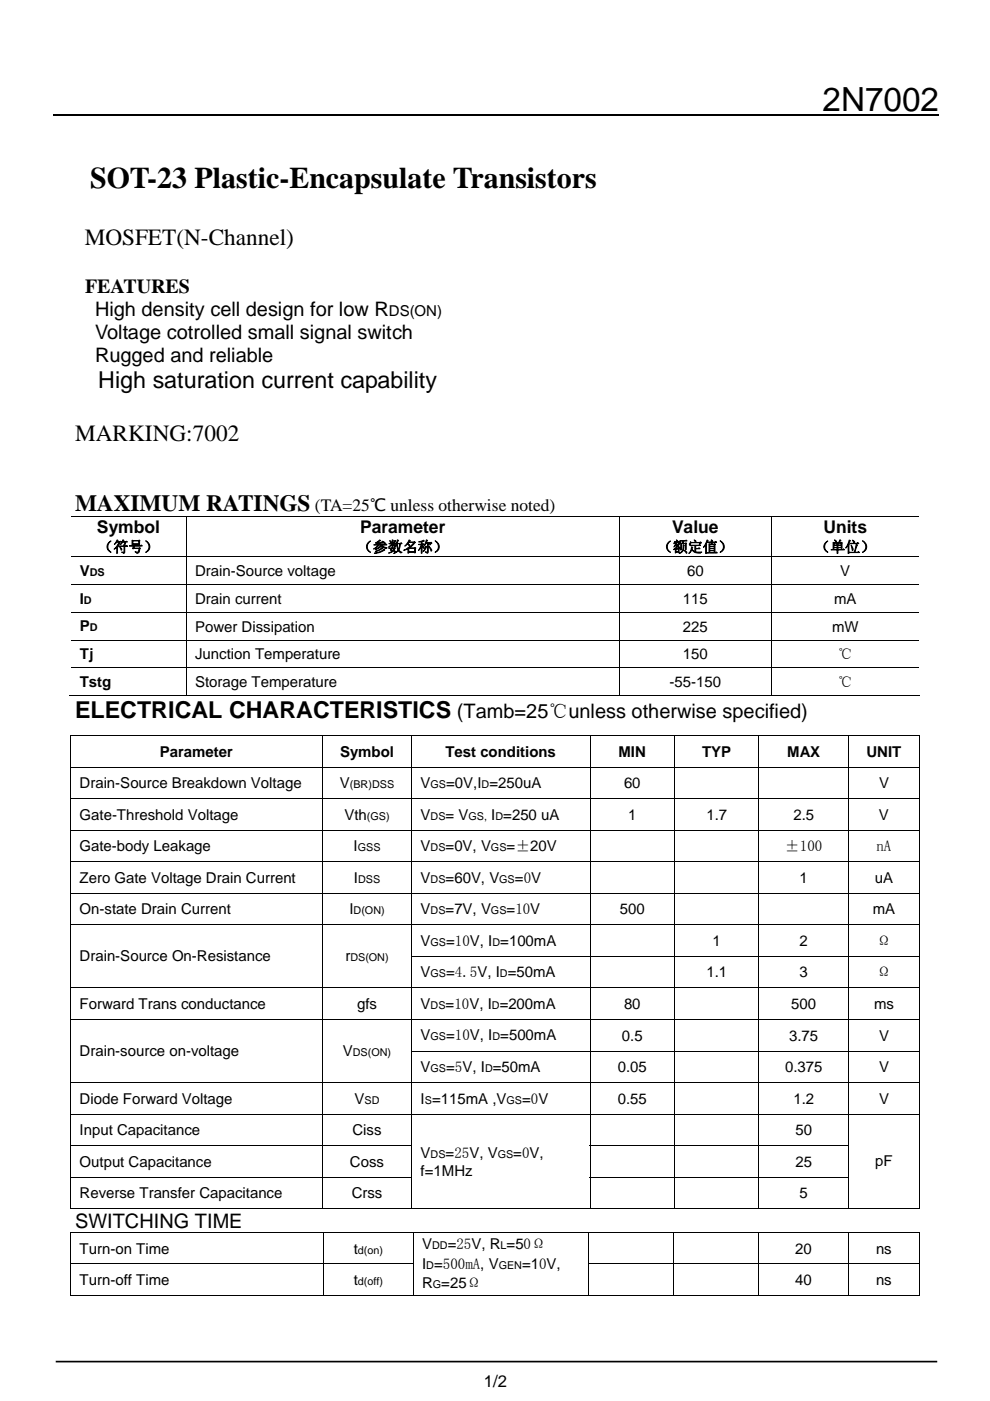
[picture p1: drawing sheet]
<svg xmlns="http://www.w3.org/2000/svg" width="210mm" height="297mm" viewBox="0 0 210 297" stroke-linecap="round" stroke-linejoin="round" font-family="sans-serif">
<defs><g id="words">
<text font-size="7.1" x="174.5" y="23.5">2N7002</text>
<text font-size="6.3" x="19.1" y="40">SOT-23 Plastic-Encapsulate Transistors</text>
<g font-size="4.9">
<text x="18" y="51.9">MOSFET(N-Channel)</text>
<text x="20.8" y="82.3">High saturation current capability</text>
<text x="15.9" y="93.6">MARKING:7002</text>
<text x="15.9" y="108.4">MAXIMUM RATINGS</text>
<text x="15.9" y="152.2">ELECTRICAL CHARACTERISTICS</text>
</g>
<g font-size="4.2">
<text x="18" y="62.1">FEATURES</text>
<text x="20.2" y="67">High density cell design for low R</text>
<text x="20.2" y="71.8">Voltage cotrolled small signal switch</text>
<text x="20.2" y="76.7">Rugged and reliable</text>
<text x="96.9" y="152.2">(Tamb=25℃unless otherwise specified)</text>
<text x="15.9" y="260.3">SWITCHING TIME</text>
</g>
<g font-size="3.7">
<text x="20.6" y="113.1">Symbol</text>
<text x="66.8" y="108.4">(TA=25℃ unless otherwise noted)</text>
<text x="76.4" y="113.1">Parameter</text>
<text x="142.5" y="113.1">Value</text>
<text x="174.7" y="113.1">Units</text>
</g>
<text font-size="3.5" x="102.6" y="294.1">1/2</text>
<g font-size="3.2">
<text x="82.5" y="67">DS(ON)</text>
<text x="20.9" y="117">（符号）</text>
<text x="75.9" y="117">（参数名称）</text>
<text x="139.5" y="117">（额定值）</text>
<text x="172.9" y="117">（单位）</text>
<text x="16.9" y="122.1">V</text>
<text x="41.4" y="122.1">Drain-Source voltage</text>
<text x="145.7" y="122.1">60</text>
<text x="178.2" y="122.1">V</text>
<text x="16.9" y="128">I</text>
<text x="41.4" y="128">Drain current</text>
<text x="144.8" y="128">115</text>
<text x="176.9" y="128">mA</text>
<text x="16.9" y="133.9">P</text>
<text x="41.4" y="133.9">Power Dissipation</text>
<text x="144.8" y="133.9">225</text>
<text x="176.5" y="133.9">mW</text>
<text x="16.9" y="139.7">Tj</text>
<text x="41.4" y="139.8">Junction Temperature</text>
<text x="144.8" y="139.8">150</text>
<text x="177.7" y="139.8">℃</text>
<text x="16.9" y="145.6">Tstg</text>
<text x="41.4" y="145.7">Storage Temperature</text>
<text x="142" y="145.7">-55-150</text>
<text x="177.7" y="145.7">℃</text>
<text x="33.9" y="160.4">Parameter</text>
<text x="72.1" y="160.4">Symbol</text>
<text x="94.5" y="160.4">Test conditions</text>
<text x="131.2" y="160.4">MIN</text>
<text x="148.9" y="160.4">TYP</text>
<text x="166.9" y="160.4">MAX</text>
<text x="183.8" y="160.4">UNIT</text>
<text x="16.9" y="167.1">Drain-Source Breakdown Voltage</text>
<text x="72.1" y="167.1">V</text>
<text x="89.2" y="167.1">V</text>
<text x="94.6" y="167.1">=0V,I =250uA</text>
<text x="132.4" y="167.1">60</text>
<text x="186.4" y="167.1">V</text>
<text x="16.9" y="173.8">Gate-Threshold Voltage</text>
<text x="73" y="173.8">Vth</text>
<text x="89.2" y="173.8">V</text>
<text x="94.5" y="173.8">= V</text>
<text x="104.2" y="173.8">I =250 uA</text>
<text x="133.3" y="173.8">1</text>
<text x="149.9" y="173.8">1.7</text>
<text x="168.3" y="173.8">2.5</text>
<text x="186.4" y="173.8">V</text>
<text x="16.9" y="180.5">Gate-body Leakage</text>
<text x="75" y="180.5">I</text>
<text x="89.2" y="180.5">V</text>
<text x="94.5" y="180.5">=0V, V</text>
<text x="107.4" y="180.5">=±20V</text>
<text x="166.5" y="180.5">±100</text>
<text x="185.9" y="180.5">nA</text>
<text x="16.9" y="187.2">Zero Gate Voltage Drain Current</text>
<text x="75.1" y="187.2">I</text>
<text x="89.2" y="187.2">V</text>
<text x="94.5" y="187.2">=60V, V</text>
<text x="109.2" y="187.2">=0V</text>
<text x="169.6" y="187.2">1</text>
<text x="185.6" y="187.2">uA</text>
<text x="16.9" y="193.9">On-state Drain Current</text>
<text x="74.1" y="193.9">I</text>
<text x="89.2" y="193.9">V</text>
<text x="94.5" y="193.9">=7V, V</text>
<text x="107.4" y="193.9">=10V</text>
<text x="131.5" y="193.9">500</text>
<text x="185.1" y="193.9">mA</text>
<text x="16.9" y="203.8">Drain-Source On-Resistance</text>
<text x="73.3" y="203.8">r</text>
<text x="89.2" y="200.5">V</text>
<text x="94.6" y="200.5">=10V, I =100mA</text>
<text x="151.2" y="200.6">1</text>
<text x="169.6" y="200.6">2</text>
<text x="185.9" y="200.5">Ω</text>
<text x="89.2" y="207.2">V</text>
<text x="94.6" y="207.2">=4.5V, I =50mA</text>
<text x="149.8" y="207.2">1.1</text>
<text x="169.6" y="207.2">3</text>
<text x="185.9" y="207.2">Ω</text>
<text x="16.9" y="213.9">Forward Trans conductance</text>
<text x="75.7" y="213.9">gfs</text>
<text x="89.2" y="213.9">V</text>
<text x="94.5" y="213.9">=10V, I =200mA</text>
<text x="132.4" y="213.9">80</text>
<text x="167.8" y="213.9">500</text>
<text x="185.4" y="213.9">ms</text>
<text x="89.2" y="220.6">V</text>
<text x="94.6" y="220.6">=10V, I =500mA</text>
<text x="131.9" y="220.6">0.5</text>
<text x="167.4" y="220.6">3.75</text>
<text x="186.4" y="220.6">V</text>
<text x="16.9" y="223.9">Drain-source on-voltage</text>
<text x="72.7" y="223.9">V</text>
<text x="89.2" y="227.3">V</text>
<text x="94.6" y="227.3">=5V, I =50mA</text>
<text x="131" y="227.3">0.05</text>
<text x="166.5" y="227.3">0.375</text>
<text x="186.4" y="227.3">V</text>
<text x="16.9" y="234">Diode Forward Voltage</text>
<text x="75.2" y="234">V</text>
<text x="89.2" y="234">I =115mA ,V</text>
<text x="110.7" y="234">=0V</text>
<text x="131" y="234">0.55</text>
<text x="168.3" y="234">1.2</text>
<text x="186.4" y="234">V</text>
<text x="16.9" y="240.7">Input Capacitance</text>
<text x="74.8" y="240.7">Ciss</text>
<text x="89.2" y="245.4">V</text>
<text x="94.5" y="245.4">=25V, V</text>
<text x="108.9" y="245.4">=0V,</text>
<text x="168.7" y="240.7">50</text>
<text x="16.9" y="247.4">Output Capacitance</text>
<text x="74.2" y="247.4">Coss</text>
<text x="89.2" y="249.3">f=1MHz</text>
<text x="168.7" y="247.4">25</text>
<text x="185.6" y="247.2">pF</text>
<text x="16.9" y="254">Reverse Transfer Capacitance</text>
<text x="74.6" y="254">Crss</text>
<text x="169.6" y="254">5</text>
<text x="16.9" y="265.8">Turn-on Time</text>
<text x="75" y="265.8">t</text>
<text x="89.5" y="269">I =500mA, V</text>
<text x="89.5" y="264.9">V</text>
<text x="95" y="264.9">=25V, R =50Ω</text>
<text x="110.7" y="269">=10V,</text>
<text x="168.6" y="265.8">20</text>
<text x="185.8" y="265.8">ns</text>
<text x="16.9" y="272.5">Turn-off Time</text>
<text x="75" y="272.5">t</text>
<text x="89.5" y="273.1">R =25Ω</text>
<text x="168.6" y="272.5">40</text>
<text x="185.8" y="272.5">ns</text>
</g>
<g font-size="2.3">
<text x="19" y="122.1">DS</text>
<text x="17.8" y="128">D</text>
<text x="19" y="133.9">D</text>
<text x="74.2" y="167.1">(BR)DSS</text>
<text x="91.3" y="167.1">GS</text>
<text x="102.2" y="167.1">D</text>
<text x="77.8" y="173.8">(GS)</text>
<text x="91.3" y="173.8">DS</text>
<text x="99.4" y="173.8">GS,</text>
<text x="105.1" y="173.8">D</text>
<text x="75.9" y="180.5">GSS</text>
<text x="91.3" y="180.5">DS</text>
<text x="104.1" y="180.5">GS</text>
<text x="75.9" y="187.2">DSS</text>
<text x="91.3" y="187.2">DS</text>
<text x="105.9" y="187.2">GS</text>
<text x="75" y="193.9">D(ON)</text>
<text x="91.3" y="193.9">DS</text>
<text x="104.1" y="193.9">GS</text>
<text x="74.3" y="203.8">DS(ON)</text>
<text x="91.3" y="200.5">GS</text>
<text x="104.5" y="200.5">D</text>
<text x="91.3" y="207.2">GS</text>
<text x="106" y="207.2">D</text>
<text x="91.3" y="213.9">DS</text>
<text x="104.3" y="213.9">D</text>
<text x="91.3" y="220.6">GS</text>
<text x="104.5" y="220.6">D</text>
<text x="74.8" y="223.9">DS(ON)</text>
<text x="91.3" y="227.3">GS</text>
<text x="102.9" y="227.3">D</text>
<text x="77.3" y="234">SD</text>
<text x="90.1" y="234">S</text>
<text x="107.4" y="234">GS</text>
<text x="91.3" y="245.4">DS</text>
<text x="105.6" y="245.4">GS</text>
<text x="75.9" y="265.8">d(on)</text>
<text x="90.4" y="269">D</text>
<text x="91.7" y="264.9">DD</text>
<text x="105.8" y="269">GEN</text>
<text x="106.2" y="264.9">L</text>
<text x="75.9" y="272.5">d(off)</text>
<text x="91.8" y="273.1">G</text>
</g>
</g></defs>
<g fill="none" stroke="#000" stroke-width=".21">
<path d="M15 109.5h179.9M15 118.1h179.9M39.5 109.6v8.4M39.5 118.2v5.7M131.4 109.6v8.4M131.4 118.2v5.7M163.6 109.6v8.4M163.6 118.2v5.7M15 124h179.9M15 129.9h179.9M15 135.7h179.9M39.5 124v5.8"/>
<path d="M39.5 129.9v5.7M39.5 135.8v5.7M131.4 124v5.8M131.4 129.9v5.7M131.4 135.8v5.7M163.6 124v5.8M163.6 129.9v5.7M163.6 135.8v5.7M14.8 147.5h24.6M14.9 156h180.2M15 156.1v6.5M15 141.6h179.9"/>
<path d="M39.5 141.7v5.9M39.6 147.5h91.7M68.4 156.1v6.5M87.3 156.1v6.5M125.2 156.1v6.5M131.4 141.7v5.9M131.5 147.5h32M143.1 156.1v6.5M161 156.1v6.5M163.6 141.7v5.9M163.7 147.5h31.3M180 156.1v6.5"/>
<path d="M195 156.1v6.5M14.9 162.7h180.2M14.9 169.4h180.2M14.9 176h180.2M15 162.8v6.5M15 169.4v6.6M15 176.1v6.5M68.4 162.8v6.5M68.4 169.4v6.6M68.4 176.1v6.5M87.3 162.8v6.5M87.3 169.4v6.6"/>
<path d="M87.3 176.1v6.5M125.2 162.8v6.5M125.2 169.4v6.6M125.2 176.1v6.5M143.1 162.8v6.5M143.1 169.4v6.6M143.1 176.1v6.5M161 162.8v6.5M161 169.4v6.6M161 176.1v6.5M180 162.8v6.5M180 169.4v6.6"/>
<path d="M180 176.1v6.5M195 162.8v6.5M195 169.4v6.6M195 176.1v6.5M14.9 182.7h180.2M14.9 189.4h180.2M14.9 196.1h180.2M15 182.8v6.5M15 189.5v6.5M15 196.2v6.5M68.4 182.8v6.5M68.4 189.5v6.5"/>
<path d="M68.4 196.2v6.5M87.3 182.8v6.5M87.3 189.5v6.5M87.3 196.2v6.5M125.2 182.8v6.5M125.2 189.5v6.5M125.2 196.2v6.5M143.1 182.8v6.5M143.1 189.5v6.5M143.1 196.2v6.5M161 182.8v6.5M161 189.5v6.5"/>
<path d="M161 196.2v6.5M180 182.8v6.5M180 189.5v6.5M180 196.2v6.5M195 182.8v6.5M195 189.5v6.5M195 196.2v6.5M14.9 209.5h180.2M14.9 216.2h180.2M15 202.9v6.5M15 209.5v6.6M15 216.2v6.6"/>
<path d="M68.4 202.9v6.5M68.4 209.5v6.6M68.4 216.2v6.6M87.2 202.8h107.9M87.3 202.9v6.5M87.3 209.5v6.6M87.3 216.2v6.6M125.2 202.9v6.5M125.2 209.5v6.6M125.2 216.2v6.6M143.1 202.9v6.5M143.1 209.5v6.6"/>
<path d="M143.1 216.2v6.6M161 202.9v6.5M161 209.5v6.6M161 216.2v6.6M180 202.9v6.5M180 209.5v6.6M180 216.2v6.6M195 202.9v6.5M195 209.5v6.6M195 216.2v6.6M14.9 229.5h180.2M14.9 236.2h180.2"/>
<path d="M15 222.9v6.5M15 229.6v6.5M15 236.3v6.5M68.4 222.9v6.5M68.4 229.6v6.5M68.4 236.3v6.5M87.2 222.8h107.9M87.3 222.9v6.5M87.3 229.6v6.5M87.3 236.3v6.5M125.2 222.9v6.5M125.2 229.6v6.5"/>
<path d="M125.2 236.3v6.5M143.1 222.9v6.5M143.1 229.6v6.5M143.1 236.3v6.5M161 222.9v6.5M161 229.6v6.5M161 236.3v6.5M180 222.9v6.5M180 229.6v6.5M180 236.3v6.5M195 222.9v6.5M195 229.6v6.5"/>
<path d="M195 236.3v6.5M14.9 242.9h72.5M14.9 249.6h72.5M14.9 256.3h53.4M15 243v6.5M15 249.7v6.6M68.4 243v6.5M68.4 249.7v6.6M68.5 256.3h18.7M87.3 243v6.5M87.3 249.7v6.6M87.4 256.3h37.7"/>
<path d="M125.1 242.9h55M125.1 249.6h55M125.2 243v6.5M125.2 249.7v6.6M125.2 256.3h17.8M143.1 243v6.5M143.1 249.7v6.6M143.2 256.3h17.7M161 243v6.5M161 249.7v6.6M161.1 256.3h18.8M180 243v6.5"/>
<path d="M180 249.7v6.6M180.1 256.3h14.8M195 243v6.5M195 249.7v6.6M14.9 261.3h180.2M14.9 268h72.8M14.9 274.7h53.7M15 261.4v6.5M15 268.1v6.7M68.6 261.4v6.5M68.6 268.1v6.7M68.7 274.7h18.8"/>
<path d="M87.6 261.4v6.5M87.6 268.1v6.7M87.7 274.7h37.1M124.8 268h70.3M124.9 261.4v6.5M124.9 268.1v6.7M125 274.7h17.8M142.9 261.4v6.5M142.9 268.1v6.7M143 274.7h17.8M160.9 261.4v6.5M160.9 268.1v6.7"/>
<path d="M161 274.7h18.9M179.9 261.4v6.5M179.9 268.1v6.7M180 274.7h14.9M195 261.4v6.5M195 268.1v6.7"/>
</g>
<path d="M14.9 155.9h.2v.2h-.2zM194.9 155.9h.2v.2h-.2zM14.9 202.7h.2v.2h-.2zM68.3 202.7h.2v.2h-.2zM14.9 222.8h.2v.1h-.2zM68.3 222.8h.2v.1h-.2zM194.9 242.8h.2v.2h-.2zM194.9 249.5h.2v.2h-.2zM194.9 256.2h.2v.1h-.2zM14.9 261.2h.2v.2h-.2zM194.9 261.2h.2v.2h-.2zM194.9 274.6h.2v.2h-.2z" fill="#000"/>
<path d="M11.2 24.5h187.8" fill="none" stroke="#000" stroke-width=".36"/>
<path d="M11.8 288.7h187" fill="none" stroke="#000" stroke-width=".35"/>
<use href="#words"/>
</svg>
